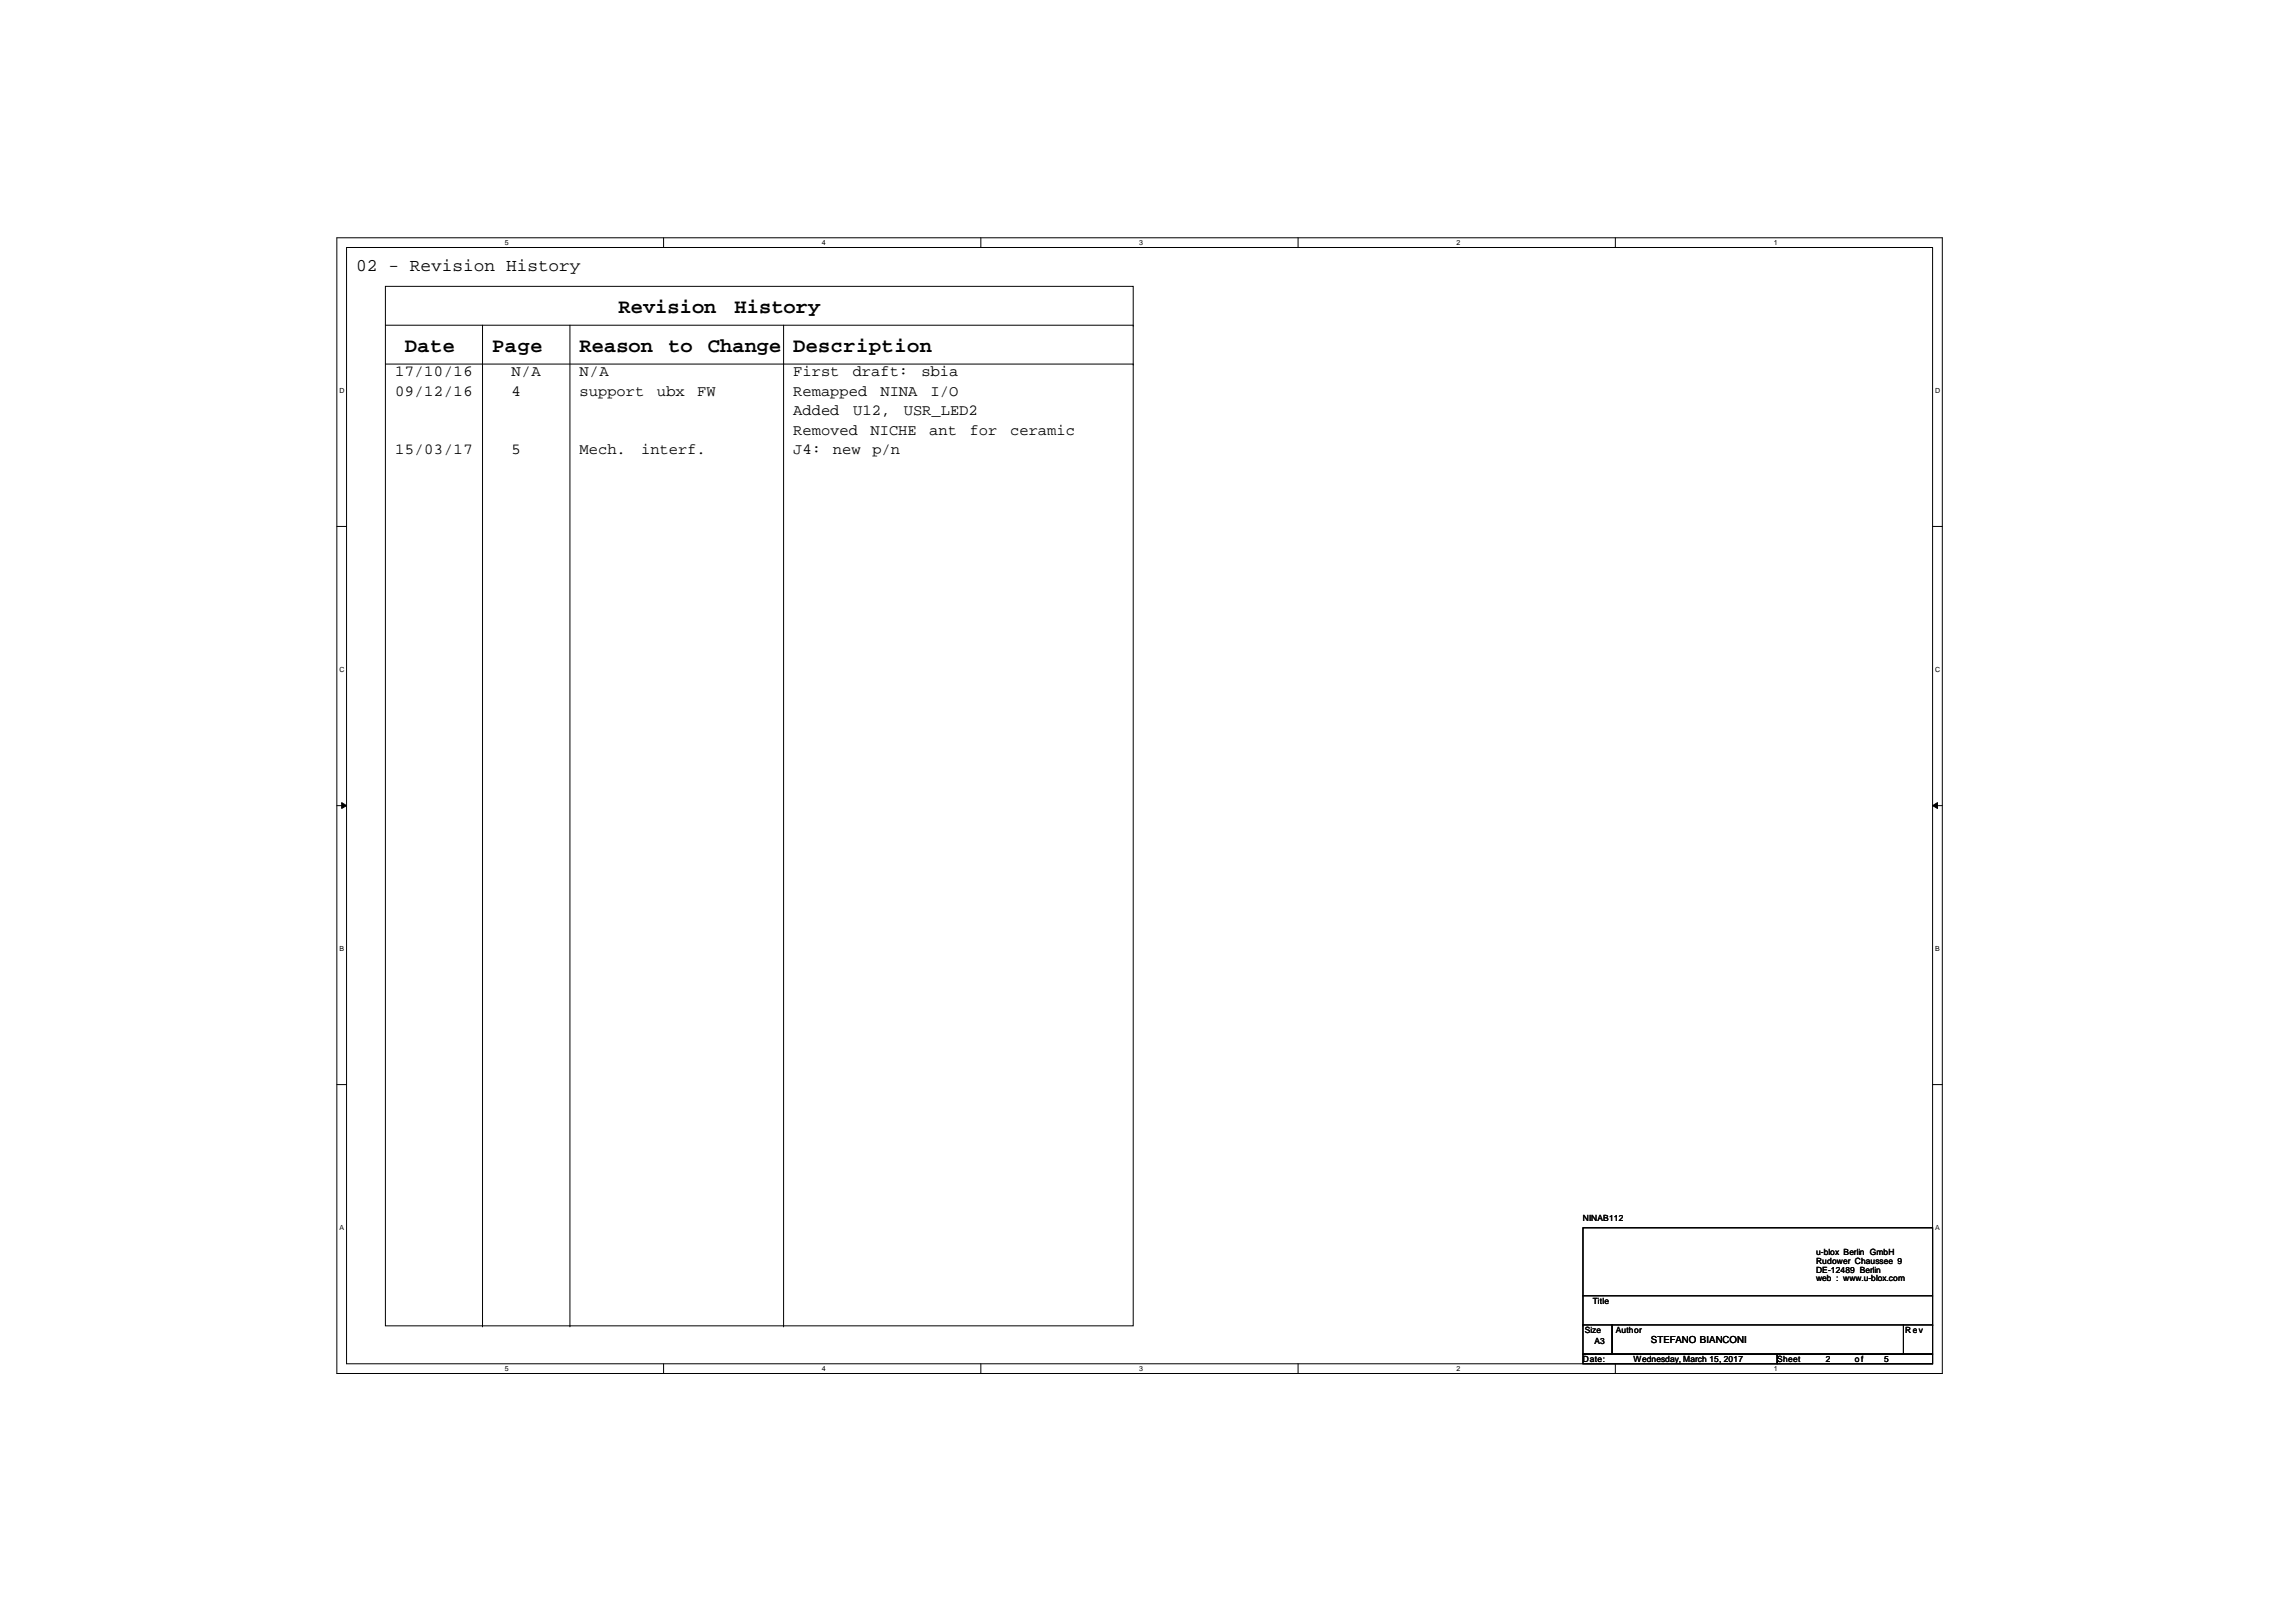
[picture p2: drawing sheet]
<svg xmlns="http://www.w3.org/2000/svg" width="420mm" height="297mm" viewBox="0 0 420 297" stroke-linecap="round" stroke-linejoin="round" font-family="sans-serif">
<defs><g id="words">
<g font-size="3.7">
<text x="113.2" y="57.4">Revision</text>
<text x="134.5" y="57.4">History</text>
<text x="74.1" y="64.5">Date</text>
<text x="90.1" y="64.5">Page</text>
<text x="106.1" y="64.5">Reason</text>
<text x="122.3" y="64.5">to</text>
<text x="129.6" y="64.5">Change Description</text>
</g>
<text font-size="3.3" x="65.2" y="49.6">02 - Revision History</text>
<g font-size="2.8">
<text x="72.3" y="68.9">17/10/16</text>
<text x="93.7" y="68.9">N/A</text>
<text x="106.1" y="68.9">N/A</text>
<text x="145.2" y="68.9">First</text>
<text x="156.1" y="68.9">draft:</text>
<text x="168.7" y="68.9">sbia</text>
<text x="72.3" y="72.4">09/12/16</text>
<text x="93.7" y="72.4">4</text>
<text x="106.1" y="72.4">support</text>
<text x="120.3" y="72.4">ubx</text>
<text x="127.6" y="72.4">FW</text>
<text x="145.2" y="72.4">Remapped</text>
<text x="145.2" y="76">Added</text>
<text x="156.2" y="76">U12,</text>
<text x="161.2" y="72.4">NINA</text>
<text x="165.5" y="76">USR_LED2</text>
<text x="170.4" y="72.4">I/O</text>
<text x="72.3" y="83.1">15/03/17</text>
<text x="93.7" y="83.1">5</text>
<text x="106.1" y="83.1">Mech.</text>
<text x="117.4" y="83.1">interf.</text>
<text x="145.2" y="83.1">J4:</text>
<text x="145.2" y="79.5">Removed</text>
<text x="152.5" y="83.1">new</text>
<text x="159.4" y="79.5">NICHE</text>
<text x="159.7" y="83.1">p/n</text>
<text x="170.1" y="79.5">ant</text>
<text x="177.5" y="79.5">for</text>
<text x="184.9" y="79.5">ceramic</text>
</g>
<text font-size="1.8" x="302.2" y="245.9">STEFANO BIANCONI</text>
<g font-size="1.6">
<text x="289.8" y="223.5">NINAB112</text>
<text x="332.5" y="229.7">u-blox Berlin GmbH</text>
<text x="332.5" y="231.3">Rudower Chaussee 9</text>
<text x="332.5" y="232.9">DE-12489 Berlin</text>
<text x="291.6" y="238.6">Title</text>
<text x="332.5" y="234.5">web : www.u-blox.com</text>
<text x="290.1" y="243.9">Size</text>
<text x="295.8" y="243.9">Author</text>
<text x="348.8" y="243.9">Rev</text>
<text x="289.8" y="249.3">Date:</text>
<text x="291.9" y="246">A3</text>
<text x="299" y="249.3">Wednesday, March 15, 2017</text>
<text x="325.4" y="249.3">Sheet</text>
<text x="334.3" y="249.3">2</text>
<text x="339.6" y="249.3">o f</text>
<text x="344.9" y="249.3">5</text>
</g>
<g font-size="1.3">
<text x="92.4" y="44.8">5</text>
<text x="150.5" y="44.8">4</text>
<text x="208.6" y="44.8">3</text>
<text x="266.6" y="44.8">2</text>
<text x="324.7" y="44.8">1</text>
<text x="62.1" y="72">D</text>
<text x="354.3" y="72">D</text>
<text x="62.1" y="123">C</text>
<text x="354.3" y="123">C</text>
<text x="62.1" y="174.1">B</text>
<text x="354.3" y="174.1">B</text>
<text x="62.1" y="225.2">A</text>
<text x="354.3" y="225.2">A</text>
<text x="92.4" y="250.9">5</text>
<text x="150.5" y="250.9">4</text>
<text x="208.6" y="250.9">3</text>
<text x="266.6" y="250.9">2</text>
<text x="324.7" y="250.9">1</text>
</g>
</g></defs>
<path d="M61.7 43.5h293.9v207.9h-293.9zM63.4 45.3h290.4v204.3h-290.4z" fill="none" stroke="#000" stroke-width=".18"/>
<g fill="#fff">
<path d="M92.4 43.7h.7v1.4h-.7z"/>
<path d="M92.4 249.8h.7v1.4h-.7z"/>
</g>
<path d="M121.5 43.5v1.8M121.5 249.6v1.8" fill="none" stroke="#000" stroke-width=".18"/>
<g fill="#fff">
<path d="M150.5 43.7h.7v1.4h-.7z"/>
<path d="M150.5 249.8h.7v1.4h-.7z"/>
</g>
<path d="M179.6 43.5v1.8M179.6 249.6v1.8" fill="none" stroke="#000" stroke-width=".18"/>
<g fill="#fff">
<path d="M208.6 43.7h.6v1.4h-.6z"/>
<path d="M208.6 249.8h.6v1.4h-.6z"/>
</g>
<path d="M237.6 43.5v1.8M237.6 249.6v1.8" fill="none" stroke="#000" stroke-width=".18"/>
<g fill="#fff">
<path d="M266.6 43.7h.7v1.4h-.7z"/>
<path d="M266.6 249.8h.7v1.4h-.7z"/>
</g>
<path d="M295.7 43.5v1.8M295.7 249.6v1.8" fill="none" stroke="#000" stroke-width=".18"/>
<g fill="#fff">
<path d="M324.7 43.7h.7v1.4h-.7z"/>
<path d="M324.7 249.8h.7v1.4h-.7z"/>
<path d="M62.1 70.8h.9v1.4h-.9z"/>
<path d="M354.3 70.8h.9v1.4h-.9z"/>
<path d="M62.1 121.9h.9v1.4h-.9z"/>
<path d="M354.3 121.9h.9v1.4h-.9z"/>
</g>
<path d="M61.7 96.4h1.7M353.8 96.4h1.8" fill="none" stroke="#000" stroke-width=".18"/>
<g fill="#fff">
<path d="M62.1 173h.8v1.4h-.8z"/>
<path d="M354.3 173h.8v1.4h-.8z"/>
</g>
<path d="M61.7 147.4h1.7M62.6 146.9l.8 .5-.8 .6zM353.8 147.4l.9-.5v1.1zM353.8 147.4h1.8" fill="none" stroke="#000" stroke-width=".18"/>
<path d="M62.6 146.9l.8 .5-.8 .6zM353.8 147.4l.9-.5v1.1z" fill="#000"/>
<g fill="#fff">
<path d="M62.1 224h.8v1.4h-.8z"/>
<path d="M354.3 224h.8v1.4h-.8z"/>
</g>
<g fill="none" stroke="#000" stroke-width=".18">
<path d="M70.6 52.4h136.9v190.3h-136.9zM70.6 59.5h136.9M88.3 59.5v183.2M104.3 59.5v183.2M143.5 59.5v183.2M207.5 59.5h.1M70.6 66.6h136.9M207.5 66.6h.1M61.7 198.5h1.7M353.8 198.5h1.8M289.8 224.7h64v12.5h-64zM289.8 237.2v5.3"/>
<path d="M353.8 237.2v5.3M88.3 242.7h.1M104.3 242.7h.1M143.5 242.7h.1M289.8 242.5h5.3v5.3h-5.3zM289.8 247.8h35.6v1.8h-35.6zM289.8 242.5h.1M295.1 242.5h53.4v5.3h-53.4zM325.4 247.8h28.4v1.8h-28.4zM348.5 242.5h5.3v5.3h-5.3zM353.8 242.5h.1"/>
</g>
<use href="#words"/>
</svg>
